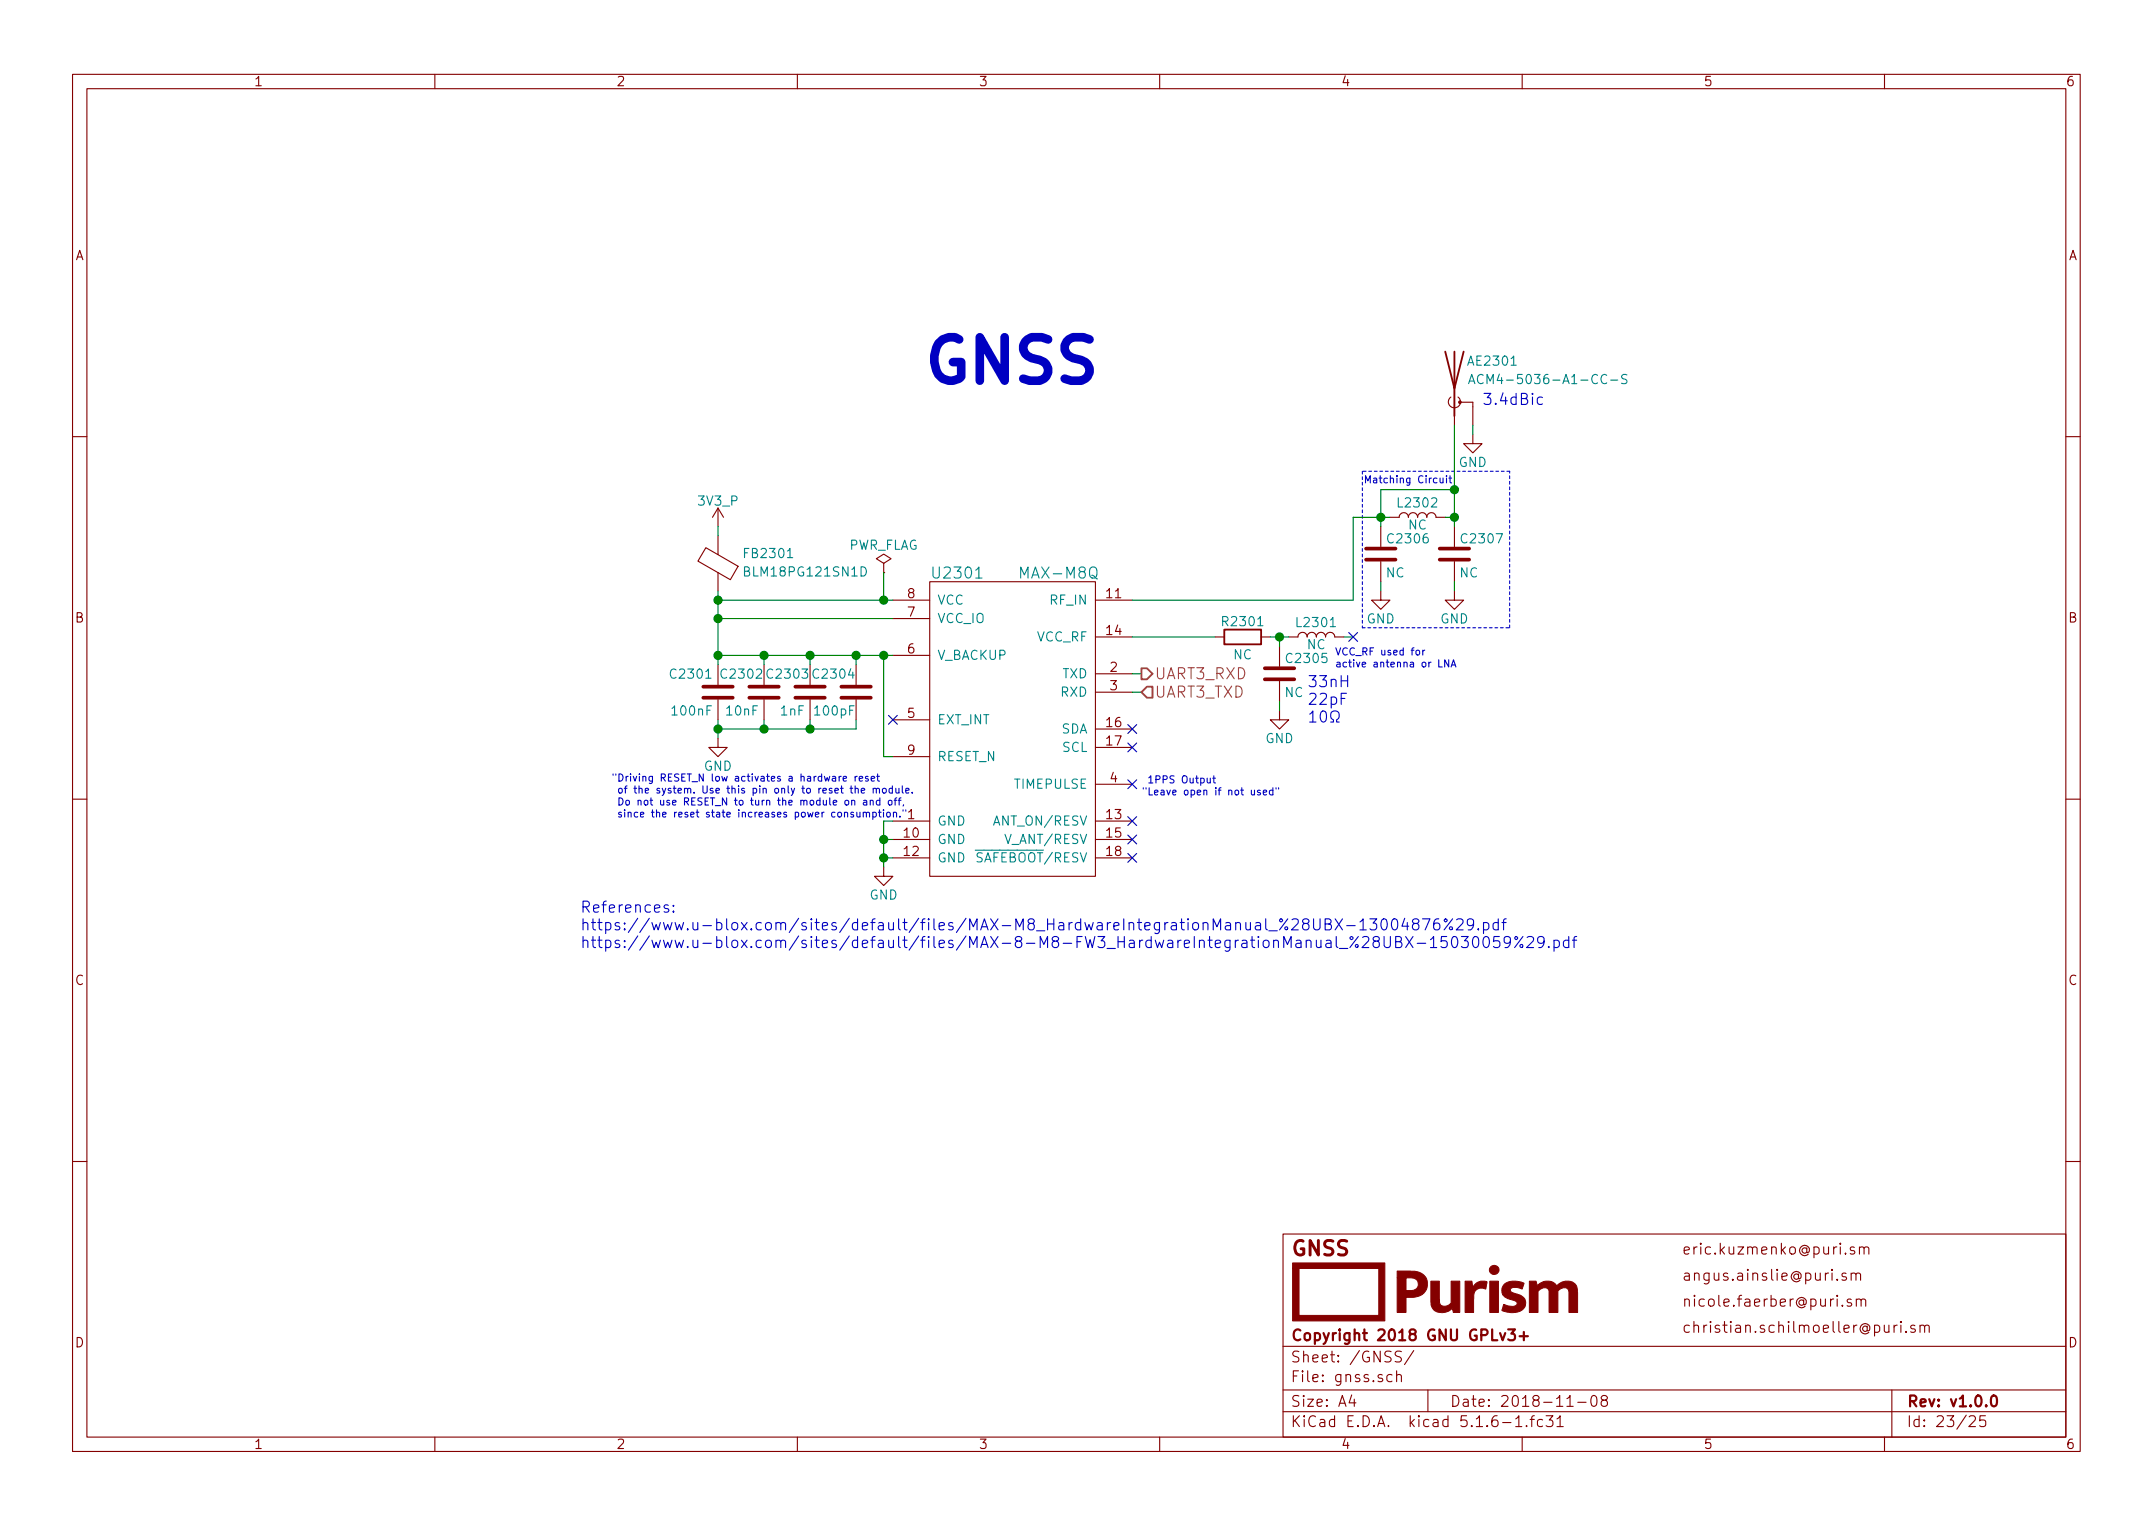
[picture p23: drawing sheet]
EESchema Schematic File Version 4
EELAYER 30 0
EELAYER END
$Descr A4 11693 8268
encoding utf-8
Sheet 23 25
Title "GNSS"
Date "2018-11-08"
Rev "v1.0.0"
Comp "Copyright 2018 GNU GPLv3+"
Comment1 "eric.kuzmenko@puri.sm"
Comment2 "angus.ainslie@puri.sm"
Comment3 "nicole.faerber@puri.sm"
Comment4 "christian.schilmoeller@puri.sm"
$EndDescr
$Comp
L power:GND #PWR02303
U 1 1
P 4800 4700
F 0 "#PWR02303" H 4800 4450 50  0001 C CNN
F 1 "GND" H 4800 4550 50  0000 C CNN
F 2 "" H 4800 4700 50  0001 C CNN
F 3 "" H 4800 4700 50  0001 C CNN
	1    4800 4700
	1    0    0    -1  
$EndComp
Wire Wire Line
	4800 4450 4850 4450
Wire Wire Line
	4850 4550 4800 4550
Connection ~ 4800 4550
Wire Wire Line
	4800 4650 4850 4650
Connection ~ 4800 4650
Text Notes 3150 5150 0    60   ~ 0
References:\nhttps://www.u-blox.com/sites/default/files/MAX-M8_HardwareIntegrationManual_%28UBX-13004876%29.pdf\nhttps://www.u-blox.com/sites/default/files/MAX-8-M8-FW3_HardwareIntegrationManual_%28UBX-15030059%29.pdf
Text Notes 8050 2200 0    60   ~ 0
3.4dBic
Wire Wire Line
	3900 3550 4150 3550
Wire Wire Line
	3900 3250 4800 3250
Connection ~ 3900 3250
Wire Wire Line
	3900 3350 4850 3350
Connection ~ 3900 3350
NoConn ~ 6150 4650
NoConn ~ 6150 4450
$Comp
L Device:C C2301
U 1 1
P 3900 3750
F 0 "C2301" H 3925 3850 50  0000 L CNN
F 1 "100nF" H 3925 3650 50  0000 L CNN
F 2 "Capacitor_SMD:C_0402_1005Metric" H 3938 3600 50  0001 C CNN
F 3 "" H 3900 3750 50  0001 C CNN
	1    3900 3750
	-1   0    0    -1  
$EndComp
$Comp
L power:GND #PWR02302
U 1 1
P 3900 4000
F 0 "#PWR02302" H 3900 3750 50  0001 C CNN
F 1 "GND" H 3900 3850 50  0000 C CNN
F 2 "" H 3900 4000 50  0001 C CNN
F 3 "" H 3900 4000 50  0001 C CNN
	1    3900 4000
	1    0    0    -1  
$EndComp
Connection ~ 3900 3550
Wire Wire Line
	3900 3900 3900 3950
NoConn ~ 6150 3950
NoConn ~ 6150 4050
NoConn ~ 6150 4250
Text Notes 6200 4320 0    39   ~ 0
 1PPS Output\n"Leave open if not used"
Text Notes 3320 4440 0    39   ~ 0
"Driving RESET_N low activates a hardware reset\n of the system. Use this pin only to reset the module.\n Do not use RESET_N to turn the module on and off,\n since the reset state increases power consumption."
NoConn ~ 4850 3900
Wire Wire Line
	4850 4100 4800 4100
Wire Wire Line
	4800 4100 4800 3550
Connection ~ 4800 3550
$Comp
L Device:C C2302
U 1 1
P 4150 3750
F 0 "C2302" H 4150 3850 50  0000 L CNN
F 1 "10nF" H 4175 3650 50  0000 L CNN
F 2 "Capacitor_SMD:C_0402_1005Metric" H 4188 3600 50  0001 C CNN
F 3 "" H 4150 3750 50  0001 C CNN
	1    4150 3750
	-1   0    0    -1  
$EndComp
$Comp
L Device:C C2303
U 1 1
P 4400 3750
F 0 "C2303" H 4400 3850 50  0000 L CNN
F 1 "1nF" H 4425 3650 50  0000 L CNN
F 2 "Capacitor_SMD:C_0402_1005Metric" H 4438 3600 50  0001 C CNN
F 3 "" H 4400 3750 50  0001 C CNN
	1    4400 3750
	-1   0    0    -1  
$EndComp
$Comp
L Device:C C2304
U 1 1
P 4650 3750
F 0 "C2304" H 4650 3850 50  0000 L CNN
F 1 "100pF" H 4650 3650 50  0000 L CNN
F 2 "Capacitor_SMD:C_0402_1005Metric" H 4688 3600 50  0001 C CNN
F 3 "" H 4650 3750 50  0001 C CNN
	1    4650 3750
	-1   0    0    -1  
$EndComp
Wire Wire Line
	3900 3950 4150 3950
Wire Wire Line
	4650 3950 4650 3900
Connection ~ 3900 3950
Wire Wire Line
	4400 3900 4400 3950
Connection ~ 4400 3950
Wire Wire Line
	4150 3900 4150 3950
Connection ~ 4150 3950
Wire Wire Line
	4150 3600 4150 3550
Connection ~ 4150 3550
Wire Wire Line
	4400 3600 4400 3550
Connection ~ 4400 3550
Wire Wire Line
	4650 3600 4650 3550
Connection ~ 4650 3550
Wire Wire Line
	6600 3450 6150 3450
Wire Wire Line
	6150 3650 6200 3650
Wire Wire Line
	6150 3750 6200 3750
Wire Wire Line
	4800 4450 4800 4550
NoConn ~ 6150 4550
Text HLabel 6200 3650 2    60   Output ~ 0
UART3_RXD
Text HLabel 6200 3750 2    60   Input ~ 0
UART3_TXD
$Comp
L dvk-mx8m-bsb:Antenna_Chip AE2301
U 1 1
P 7900 2100
F 0 "AE2301" H 8250 2250 50  0000 R CNN
F 1 "ACM4-5036-A1-CC-S" H 8850 2150 50  0000 R CNN
F 2 "dvk-mx8m-bsb:ACM4-5036-A1-CC-S" H 7900 2200 50  0001 C CNN
F 3 "https://cloud.puri.sm/s/Xi64aJqKKKscxsZ" H 7900 2200 50  0001 C CNN
F 4 "INPAQ" H 7900 2100 60  0001 C CNN "MFG Name"
F 5 "ACM4-5036-A1-CC-S" H 7900 2100 60  0001 C CNN "MFG Part Num"
F 6 "ACM4-5036-A1-CC-S" H 7900 2100 60  0001 C CNN "Distrib PN"
F 7 "https://www.endrich.com/antennen_nfc_wpc/acm4_5036_a1_cc_s" H 7900 2100 60  0001 C CNN "Distrib Link"
F 8 "-" H 7900 2100 60  0001 C CNN "Tolerance"
F 9 "https://www.everythingrf.com/products/gps-gnss-antennas/inpaq-technology-co-ltd/666-329-acm4-5036-a1-cc-s" H 7900 2100 60  0001 C CNN "Others"
	1    7900 2100
	1    0    0    -1  
$EndComp
$Comp
L power:GND #PWR02307
U 1 1
P 8000 2350
F 0 "#PWR02307" H 8000 2100 50  0001 C CNN
F 1 "GND" H 8000 2200 50  0000 C CNN
F 2 "" H 8000 2350 50  0001 C CNN
F 3 "" H 8000 2350 50  0001 C CNN
	1    8000 2350
	1    0    0    -1  
$EndComp
Wire Wire Line
	8000 2350 8000 2300
Wire Wire Line
	7900 2300 7900 2650
NoConn ~ 7350 3450
Wire Wire Line
	7350 3450 7300 3450
$Comp
L Device:L L2301
U 1 1
P 7150 3450
F 0 "L2301" V 7225 3450 50  0000 C CNN
F 1 "NC" V 7105 3450 50  0000 C CNN
F 2 "Inductor_SMD:L_0402_1005Metric" H 7150 3450 50  0001 C CNN
F 3 "" H 7150 3450 50  0001 C CNN
	1    7150 3450
	0    -1   -1   0   
$EndComp
Connection ~ 6950 3450
Wire Wire Line
	6950 3500 6950 3450
Wire Wire Line
	6950 3850 6950 3800
$Comp
L power:GND #PWR02304
U 1 1
P 6950 3850
F 0 "#PWR02304" H 6950 3600 50  0001 C CNN
F 1 "GND" H 6950 3700 50  0000 C CNN
F 2 "" H 6950 3850 50  0001 C CNN
F 3 "" H 6950 3850 50  0001 C CNN
	1    6950 3850
	1    0    0    -1  
$EndComp
Wire Wire Line
	6900 3450 6950 3450
$Comp
L Device:C C2305
U 1 1
P 6950 3650
F 0 "C2305" H 6975 3735 50  0000 L CNN
F 1 "NC" H 6975 3550 50  0000 L CNN
F 2 "Capacitor_SMD:C_0402_1005Metric" H 6988 3500 50  0001 C CNN
F 3 "" H 6950 3650 50  0001 C CNN
	1    6950 3650
	1    0    0    -1  
$EndComp
$Comp
L Device:R R2301
U 1 1
P 6750 3450
F 0 "R2301" V 6830 3450 50  0000 C CNN
F 1 "NC" V 6650 3450 50  0000 C CNN
F 2 "Resistor_SMD:R_0402_1005Metric" V 6680 3450 50  0001 C CNN
F 3 "" H 6750 3450 50  0001 C CNN
	1    6750 3450
	0    -1   -1   0   
$EndComp
Text Notes 7250 3625 0    39   ~ 0
VCC_RF used for\nactive antenna or LNA
Text Notes 7100 3925 0    60   ~ 0
33nH\n22pF\n10Ω
$Comp
L Device:L L2302
U 1 1
P 7700 2800
F 0 "L2302" V 7775 2800 50  0000 C CNN
F 1 "NC" V 7655 2800 50  0000 C CNN
F 2 "Inductor_SMD:L_0402_1005Metric" H 7700 2800 50  0001 C CNN
F 3 "" H 7700 2800 50  0001 C CNN
	1    7700 2800
	0    -1   -1   0   
$EndComp
Wire Wire Line
	7500 3200 7500 3150
$Comp
L power:GND #PWR02305
U 1 1
P 7500 3200
F 0 "#PWR02305" H 7500 2950 50  0001 C CNN
F 1 "GND" H 7500 3050 50  0000 C CNN
F 2 "" H 7500 3200 50  0001 C CNN
F 3 "" H 7500 3200 50  0001 C CNN
	1    7500 3200
	1    0    0    -1  
$EndComp
$Comp
L Device:C C2306
U 1 1
P 7500 3000
F 0 "C2306" H 7525 3085 50  0000 L CNN
F 1 "NC" H 7525 2900 50  0000 L CNN
F 2 "Capacitor_SMD:C_0402_1005Metric" H 7538 2850 50  0001 C CNN
F 3 "" H 7500 3000 50  0001 C CNN
	1    7500 3000
	1    0    0    -1  
$EndComp
Wire Wire Line
	7900 3200 7900 3150
$Comp
L power:GND #PWR02306
U 1 1
P 7900 3200
F 0 "#PWR02306" H 7900 2950 50  0001 C CNN
F 1 "GND" H 7900 3050 50  0000 C CNN
F 2 "" H 7900 3200 50  0001 C CNN
F 3 "" H 7900 3200 50  0001 C CNN
	1    7900 3200
	1    0    0    -1  
$EndComp
$Comp
L Device:C C2307
U 1 1
P 7900 3000
F 0 "C2307" H 7925 3085 50  0000 L CNN
F 1 "NC" H 7925 2900 50  0000 L CNN
F 2 "Capacitor_SMD:C_0402_1005Metric" H 7938 2850 50  0001 C CNN
F 3 "" H 7900 3000 50  0001 C CNN
	1    7900 3000
	1    0    0    -1  
$EndComp
Wire Wire Line
	6150 3250 7350 3250
Wire Wire Line
	7350 3250 7350 2800
Wire Wire Line
	7350 2800 7500 2800
Wire Wire Line
	7500 2650 7500 2800
Connection ~ 7500 2800
Wire Wire Line
	7850 2800 7900 2800
Connection ~ 7900 2800
Wire Notes Line
	7400 2550 7400 3400
Wire Notes Line
	7400 3400 8200 3400
Wire Notes Line
	8200 3400 8200 2550
Wire Notes Line
	8200 2550 7400 2550
Text Notes 7405 2625 0    39   ~ 0
Matching Circuit
Wire Wire Line
	7500 2650 7900 2650
Connection ~ 7900 2650
Text Notes 5000 2100 0    236  ~ 47
GNSS
$Comp
L dvk-mx8m-bsb:MAX-M8 U2301
U 1 1
P 5500 3950
F 0 "U2301" H 5200 4800 60  0000 C CNN
F 1 "MAX-M8Q" H 5750 4800 60  0000 C CNN
F 2 "dvk-mx8m-bsb:MAX-M8" H 6350 4300 60  0001 C CNN
F 3 "https://www.u-blox.com/sites/default/files/MAX-M8-FW3_DataSheet_%28UBX-15031506%29.pdf" H 6350 4300 60  0001 C CNN
F 4 "U-Blox" H 5500 3950 60  0001 C CNN "MFG Name"
F 5 "MAX-M8Q" H 5500 3950 60  0001 C CNN "MFG Part Num"
F 6 "MAX-M8Q" H 5500 3950 60  0001 C CNN "Distrib PN"
F 7 "https://www.u-blox.com/en/product/max-m8-series" H 5500 3950 60  0001 C CNN "Distrib Link"
F 8 "-" H 5500 3950 60  0001 C CNN "Tolerance"
F 9 "https://www.digikey.com/product-detail/en/u-blox-america-inc/MAX-M8Q-0/672-1003-1-ND/6150666" H 5500 3950 60  0001 C CNN "Others"
	1    5500 3950
	1    0    0    -1  
$EndComp
$Comp
L dvk-mx8m-bsb:3V3_P #PWR02301
U 1 1
P 3900 2850
F 0 "#PWR02301" H 3900 2700 50  0001 C CNN
F 1 "3V3_P" H 3900 2990 50  0000 C CNN
F 2 "" H 3900 2850 50  0001 C CNN
F 3 "" H 3900 2850 50  0001 C CNN
	1    3900 2850
	1    0    0    -1  
$EndComp
$Comp
L Device:Ferrite_Bead FB2301
U 1 1
P 3900 3050
F 0 "FB2301" H 3625 3000 50  0000 C CNN
F 1 "BLM18PG121SN1D" H 3425 3100 50  0000 C CNN
F 2 "dvk-mx8m-bsb:FER-0603" V 3830 3050 50  0001 C CNN
F 3 "https://www.murata.com/en-us/products/productdata/8796738650142/ENFA0003.pdf" H 3900 3050 50  0001 C CNN
F 4 "Murata" V 3900 3050 60  0001 C CNN "MFG Name"
F 5 "BLM18PG121SN1D" V 3900 3050 60  0001 C CNN "MFG Part Num"
F 6 "490-1037-1-ND" V 3900 3050 60  0001 C CNN "Distrib PN"
F 7 "https://www.digikey.com/product-detail/en/murata-electronics-north-america/BLM18PG121SN1D/490-1037-1-ND/584485" V 3900 3050 60  0001 C CNN "Distrib Link"
F 8 "25%" V 3900 3050 60  0001 C CNN "Tolerance"
F 9 "https://octopart.com/search?q=BLM18PG121SN1D&start=0" V 3900 3050 60  0001 C CNN "Others"
	1    3900 3050
	-1   0    0    1   
$EndComp
Wire Wire Line
	3900 3200 3900 3250
Wire Wire Line
	3900 2900 3900 2850
$Comp
L power:PWR_FLAG #FLG02301
U 1 1
P 4800 3100
F 0 "#FLG02301" H 4800 3175 50  0001 C CNN
F 1 "PWR_FLAG" H 4800 3250 50  0000 C CNN
F 2 "" H 4800 3100 50  0001 C CNN
F 3 "" H 4800 3100 50  0001 C CNN
	1    4800 3100
	1    0    0    -1  
$EndComp
Wire Wire Line
	4800 3100 4800 3250
Connection ~ 4800 3250
Wire Wire Line
	4800 4550 4800 4650
Wire Wire Line
	4800 4650 4800 4700
Wire Wire Line
	3900 3250 3900 3350
Wire Wire Line
	3900 3350 3900 3550
Wire Wire Line
	3900 3550 3900 3600
Wire Wire Line
	4800 3550 4850 3550
Wire Wire Line
	3900 3950 3900 4000
Wire Wire Line
	4400 3950 4650 3950
Wire Wire Line
	4150 3950 4400 3950
Wire Wire Line
	4150 3550 4400 3550
Wire Wire Line
	4400 3550 4650 3550
Wire Wire Line
	4650 3550 4800 3550
Wire Wire Line
	6950 3450 7000 3450
Wire Wire Line
	7500 2800 7550 2800
Wire Wire Line
	7500 2800 7500 2850
Wire Wire Line
	7900 2800 7900 2850
Wire Wire Line
	7900 2650 7900 2800
Wire Wire Line
	4800 3250 4850 3250
$EndSCHEMATC
